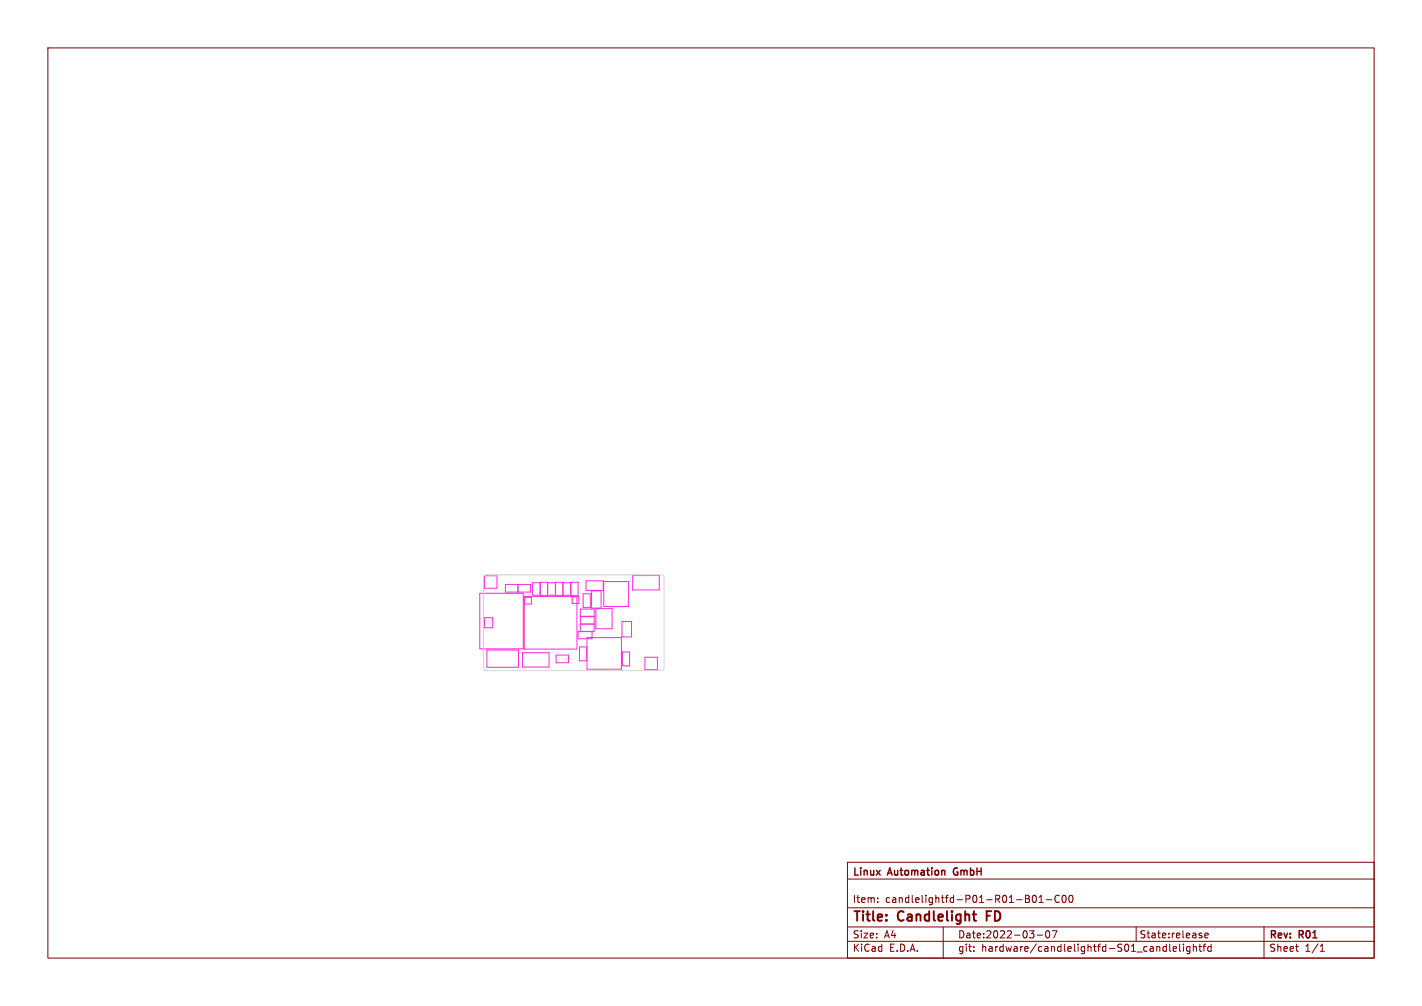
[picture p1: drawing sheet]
<svg xmlns="http://www.w3.org/2000/svg" width="297mm" height="210mm" viewBox="0 0 297 210" stroke-linecap="round" stroke-linejoin="round" font-family="sans-serif">
<defs><g id="words">
<g font-size="2.8" fill="#840000">
<text x="178" y="192.8">Title:</text>
<text x="187.5" y="192.8">Candlelight</text>
<text x="206.5" y="192.8">FD</text>
</g>
<g font-size="2.1" fill="#840000">
<text x="178" y="183.1">Linux</text>
<text x="185.5" y="183.1">Automation</text>
<text x="199.5" y="183.1">GmbH</text>
<text x="178" y="188.6">Item:</text>
<text x="184.8" y="188.6">candlelightfd-P01-R01-B01-C00</text>
<text x="178" y="196">Size:</text>
<text x="184.6" y="196">A4</text>
<text x="200" y="196">Date:2022-03-07</text>
<text x="237.9" y="196">State:release</text>
<text x="265" y="196.2">Rev:</text>
<text x="271.2" y="196.2">R01</text>
<text x="178" y="198.8">KiCad</text>
<text x="185.6" y="198.8">E.D.A.</text>
<text x="200" y="198.8">git:</text>
<text x="204.9" y="198.8">hardware/candlelightfd-S01_candlelightfd</text>
<text x="265" y="198.8">Sheet</text>
<text x="272.4" y="198.8">1/1</text>
</g>
</g></defs>
<g fill="none" stroke="#840000" stroke-width=".21">
<path d="M10 10h277v190h-277zM177 180h110v20h-110zM177 196.5h110M177 193.5h110M177 189.5h110M177 183.5h110M183.3 188.3v.1M183.3 187.5v.1M197 193.5v6.5M203.4 198.5v.1M203.4 197.7v.1M215.8 187l.2-.1a.8 .8 0 0 1 .5 .7 .8 .8 0 0 1-.5 .8 1 1 0 0 1-.2-1.4z"/>
<path d="M216.6 195.2h1.1M217 188.4h.9M217 187.3l.5-.4v1.5M218.5 187.8h1.2M218.6 194.4l.1-.1a.8 .8 0 0 1 .6 .7 .8 .8 0 0 1-.6 .8 1 1 0 0 1-.1-1.4zM219.7 194.3h1l-.6 1.5M221.2 187a.71 .71 0 0 0-.9 .5 .71 .71 0 0 0 .7 .9l.2-.1M222 187l.2-.1a.8 .8 0 0 1 .5 .7 .8 .8 0 0 1-.5 .8l-.2-.1-.2-.5zM223.5 187l.1-.1a.8 .8 0 0 1 .5 .7 .8 .8 0 0 1-.5 .8 1 1 0 0 1-.1-1.4zM237.3 193.5v3M244.3 197.1v1.3l.2 .2M245 198.1l.7-.1v-.3l-.5-.1-.2 .2 .1 .7h.6"/>
<path d="M246.4 197.1v1.3l.2 .2M247.2 197.1v.1M247.2 197.6v1M248.5 197.7l-.4-.1-.3 .3 .2 .6h.5M248.5 197.6v1.2l-.3 .3-.3-.1M249.2 197.7l.3-.1 .3 .1 .1 .9M249.2 197.1v1.5M250.4 197.6h.6M250.6 197.1v1.3l.4 .2M250.9 195.3l.2 .2-.2 .3M250.9 194.8l.1 .1M251.2 197.6h.6"/>
<path d="M251.6 195.3l.8-.2-.1-.2-.4-.1-.3 .2 .1 .7h.6M251.8 197.1l-.3 .2v1.3M253 197.7l-.5-.1-.3 .3 .2 .6h.6M253 197.1v1.5M264 193.5v6.5M270.6 197.6h.6M271 198.6h.2M275.7 198.6h.9M275.7 197.5l.5-.4v1.5"/>
</g>
<path d="M203.1 190.9h.8M203.5 192.1l.4 .1" fill="none" stroke="#840000" stroke-width=".4"/>
<g fill="none" stroke="#ff26e2" stroke-width=".21">
<path d="M100.2 123.8h9.1v11.7h-9.1zM101.2 120.2h2.6v2.6h-2.6zM101.2 128.9h1.7v2.2h-1.7zM101.7 135.7h6.6v3.6h-6.6zM105.5 122h5.3v1.6h-5.3zM108.1 122v1.6M108.2 122v1.6M109.1 136.2h5.6v3h-5.6zM109.5 124.5h11v11h-11zM109.6 124.7h1.4v1.4h-1.4zM111.2 121.7h1.6v2.5h-1.6zM112.8 121.5h1.6v2.9h-1.6z"/>
<path d="M114.4 121.7h1.6v2.5h-1.6zM116.1 121.5h1.4v2.9h-1.4zM116.1 136.8h2.7v1.5h-2.7zM117.6 121.7h1.6v2.5h-1.6zM119.2 121.5h1.6v2.9h-1.6zM119.5 124.6h1.4v1.4h-1.4zM120.8 131.8h2.8v1.6h-2.8zM121.1 135.1h1.4v2.8h-1.4zM121.2 127.2h2.9v1.4h-2.9zM121.2 128.8h2.9v3h-2.9zM121.2 130.2h2.9M121.2 130.3h2.9"/>
<path d="M121.8 123.9h1.5v2.9h-1.5zM122.4 121.2h3.6v2h-3.6zM122.6 133.1h7.2v6.6h-7.2zM123.5 123.4h2v3.5h-2zM124.5 127.1h3.3v4.1h-3.3zM126.1 121.4h5.2v5.2h-5.2zM129.9 129.8h2v3.1h-2zM130 136.1h1.5v2.9h-1.5zM132.1 120.1h5.6v3.1h-5.6zM134.7 137.2h2.6v2.6h-2.6z"/>
</g>
<g fill="#ff26e2" stroke="#ff26e2" stroke-width=".21">
<circle cx="109.1" cy="139.3" r=".03"/>
<circle cx="132.1" cy="123.2" r=".03"/>
</g>
<path d="M101.2 120.1l.3-.1 37 .1 .2 .4-.1 19.3-.4 .2-37-.1-.2-.4v-19z" fill="none" stroke="#d0d2cd" stroke-width=".21"/>
<use href="#words"/>
</svg>
